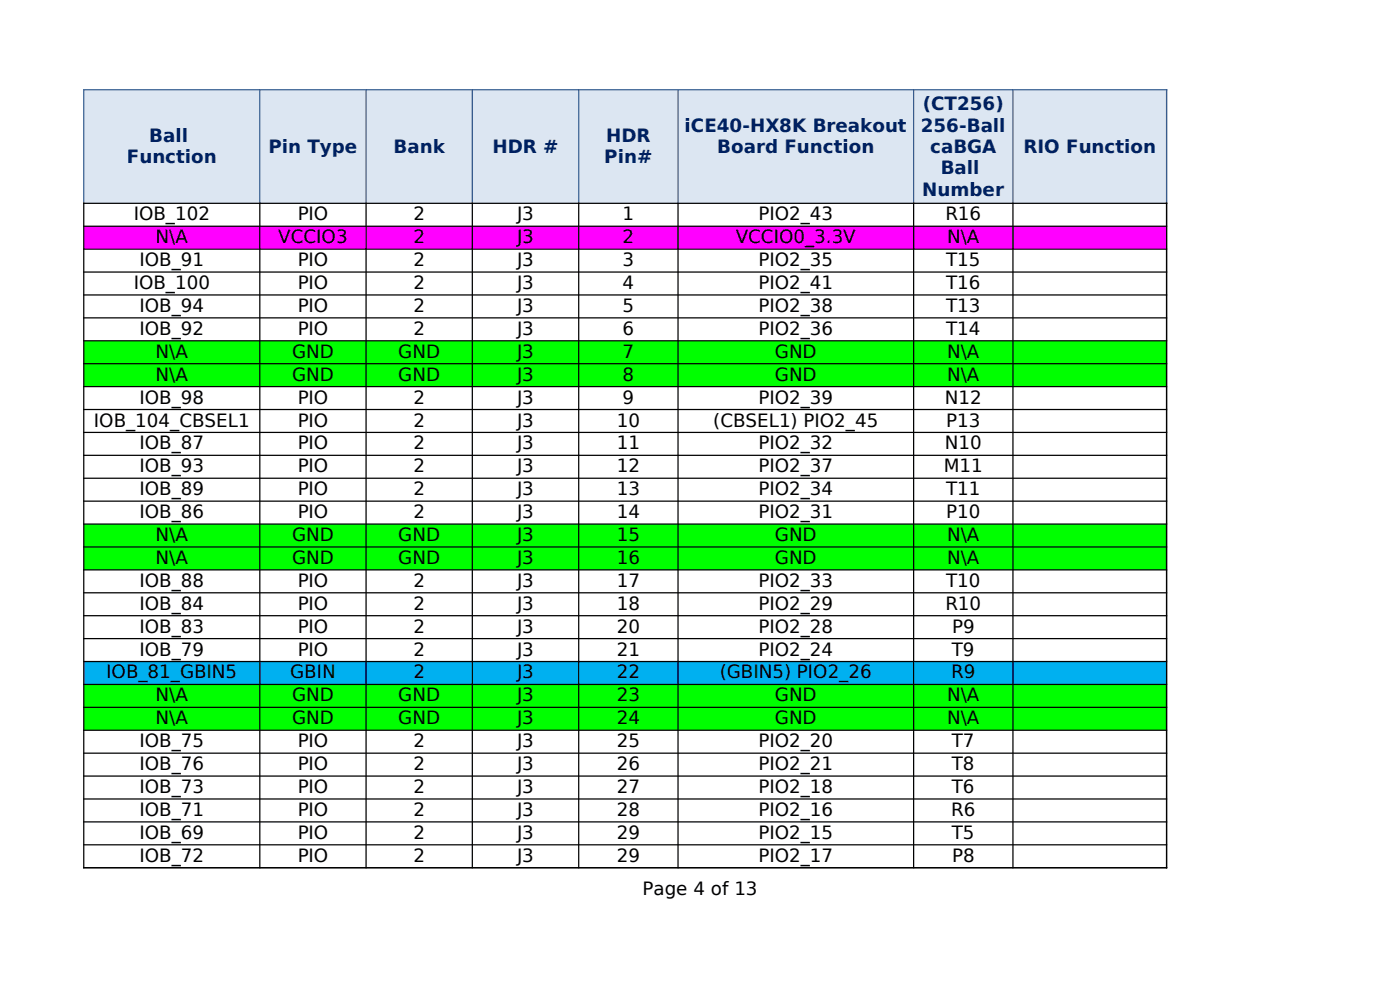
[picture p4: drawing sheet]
<svg xmlns="http://www.w3.org/2000/svg" width="297mm" height="210mm" viewBox="0 0 297 210" stroke-linecap="round" stroke-linejoin="round" font-family="sans-serif">
<defs><g id="words">
<g font-size="3.9" fill="#002060">
<text x="195.8" y="23.4">(CT256)</text>
<text x="145.2" y="27.9">iCE40-HX8K Breakout</text>
<text x="195.3" y="27.9">256-Ball</text>
<text x="26.9" y="34.7">Function</text>
<text x="31.6" y="30.2">Ball</text>
<text x="56.9" y="32.4">Pin Type</text>
<text x="83.5" y="32.4">Bank</text>
<text x="104.5" y="32.4">HDR #</text>
<text x="128.2" y="34.7">Pin#</text>
<text x="128.6" y="30.2">HDR</text>
<text x="152.1" y="32.4">Board Function</text>
<text x="197.3" y="32.4">caBGA</text>
<text x="217.1" y="32.4">RIO Function</text>
<text x="195.6" y="41.5">Number</text>
<text x="199.6" y="36.9">Ball</text>
</g>
<g font-size="3.9">
<text x="28.4" y="46.7">IOB_102</text>
<text x="63.2" y="46.7">PIO</text>
<text x="87.7" y="46.7">2</text>
<text x="109.7" y="46.7">J3</text>
<text x="132.1" y="46.7">1</text>
<text x="160.9" y="46.7">PIO2_43</text>
<text x="200.5" y="46.7">R16</text>
<text x="33" y="51.6">N\A</text>
<text x="59" y="51.6">VCCIO3</text>
<text x="87.7" y="51.6">2</text>
<text x="109.7" y="51.6">J3</text>
<text x="132.1" y="51.6">2</text>
<text x="156.1" y="51.6">VCCIO0_3.3V</text>
<text x="200.9" y="51.6">N\A</text>
<text x="29.6" y="56.4">IOB_91</text>
<text x="63.2" y="56.4">PIO</text>
<text x="87.7" y="56.4">2</text>
<text x="109.7" y="56.4">J3</text>
<text x="132.1" y="56.4">3</text>
<text x="160.9" y="56.4">PIO2_35</text>
<text x="200.7" y="56.4">T15</text>
<text x="28.4" y="61.3">IOB_100</text>
<text x="63.2" y="61.3">PIO</text>
<text x="87.7" y="61.3">2</text>
<text x="109.7" y="61.3">J3</text>
<text x="132.1" y="61.3">4</text>
<text x="160.9" y="61.3">PIO2_41</text>
<text x="200.7" y="61.3">T16</text>
<text x="29.6" y="66.2">IOB_94</text>
<text x="29.6" y="71">IOB_92</text>
<text x="63.2" y="66.2">PIO</text>
<text x="63.2" y="71">PIO</text>
<text x="87.7" y="66.2">2</text>
<text x="87.7" y="71">2</text>
<text x="109.7" y="66.2">J3</text>
<text x="109.7" y="71">J3</text>
<text x="132.1" y="66.2">5</text>
<text x="132.1" y="71">6</text>
<text x="160.9" y="66.2">PIO2_38</text>
<text x="160.9" y="71">PIO2_36</text>
<text x="200.7" y="66.2">T13</text>
<text x="200.7" y="71">T14</text>
<text x="33" y="75.9">N\A</text>
<text x="61.9" y="75.9">GND</text>
<text x="84.5" y="75.9">GND</text>
<text x="109.7" y="75.9">J3</text>
<text x="132.1" y="75.9">7</text>
<text x="164.4" y="75.9">GND</text>
<text x="200.9" y="75.9">N\A</text>
<text x="33" y="80.8">N\A</text>
<text x="61.9" y="80.8">GND</text>
<text x="84.5" y="80.8">GND</text>
<text x="109.7" y="80.8">J3</text>
<text x="132.1" y="80.8">8</text>
<text x="164.4" y="80.8">GND</text>
<text x="200.9" y="80.8">N\A</text>
<text x="29.6" y="85.6">IOB_98</text>
<text x="63.2" y="85.6">PIO</text>
<text x="87.7" y="85.6">2</text>
<text x="109.7" y="85.6">J3</text>
<text x="132.1" y="85.6">9</text>
<text x="160.9" y="85.6">PIO2_39</text>
<text x="200.5" y="85.6">N12</text>
<text x="19.9" y="90.5">IOB_104_CBSEL1</text>
<text x="29.6" y="95.3">IOB_87</text>
<text x="63.2" y="90.5">PIO</text>
<text x="63.2" y="95.3">PIO</text>
<text x="87.7" y="90.5">2</text>
<text x="87.7" y="95.3">2</text>
<text x="109.7" y="90.5">J3</text>
<text x="109.7" y="95.3">J3</text>
<text x="130.8" y="90.5">10</text>
<text x="130.8" y="95.3">11</text>
<text x="151.3" y="90.5">(CBSEL1) PIO2_45</text>
<text x="160.9" y="95.3">PIO2_32</text>
<text x="200.5" y="95.3">N10</text>
<text x="200.7" y="90.5">P13</text>
<text x="29.6" y="100.2">IOB_93</text>
<text x="63.2" y="100.2">PIO</text>
<text x="87.7" y="100.2">2</text>
<text x="109.7" y="100.2">J3</text>
<text x="130.8" y="100.2">12</text>
<text x="160.9" y="100.2">PIO2_37</text>
<text x="200.2" y="100.2">M11</text>
<text x="29.6" y="105.1">IOB_89</text>
<text x="63.2" y="105.1">PIO</text>
<text x="87.7" y="105.1">2</text>
<text x="109.7" y="105.1">J3</text>
<text x="130.8" y="105.1">13</text>
<text x="160.9" y="105.1">PIO2_34</text>
<text x="200.7" y="105.1">T11</text>
<text x="29.6" y="109.9">IOB_86</text>
<text x="63.2" y="109.9">PIO</text>
<text x="87.7" y="109.9">2</text>
<text x="109.7" y="109.9">J3</text>
<text x="130.8" y="109.9">14</text>
<text x="160.9" y="109.9">PIO2_31</text>
<text x="200.7" y="109.9">P10</text>
<text x="33" y="114.8">N\A</text>
<text x="33" y="119.6">N\A</text>
<text x="61.9" y="114.8">GND</text>
<text x="61.9" y="119.6">GND</text>
<text x="84.5" y="114.8">GND</text>
<text x="84.5" y="119.6">GND</text>
<text x="109.7" y="114.8">J3</text>
<text x="109.7" y="119.6">J3</text>
<text x="130.8" y="114.8">15</text>
<text x="130.8" y="119.6">16</text>
<text x="164.4" y="114.8">GND</text>
<text x="164.4" y="119.6">GND</text>
<text x="200.9" y="114.8">N\A</text>
<text x="200.9" y="119.6">N\A</text>
<text x="29.6" y="124.5">IOB_88</text>
<text x="63.2" y="124.5">PIO</text>
<text x="87.7" y="124.5">2</text>
<text x="109.7" y="124.5">J3</text>
<text x="130.8" y="124.5">17</text>
<text x="160.9" y="124.5">PIO2_33</text>
<text x="200.7" y="124.5">T10</text>
<text x="29.6" y="129.4">IOB_84</text>
<text x="63.2" y="129.4">PIO</text>
<text x="87.7" y="129.4">2</text>
<text x="109.7" y="129.4">J3</text>
<text x="130.8" y="129.4">18</text>
<text x="160.9" y="129.4">PIO2_29</text>
<text x="200.5" y="129.4">R10</text>
<text x="29.6" y="134.2">IOB_83</text>
<text x="63.2" y="134.2">PIO</text>
<text x="87.7" y="134.2">2</text>
<text x="109.7" y="134.2">J3</text>
<text x="130.8" y="134.2">20</text>
<text x="160.9" y="134.2">PIO2_28</text>
<text x="202" y="134.2">P9</text>
<text x="22.5" y="143.9">IOB_81_GBIN5</text>
<text x="29.6" y="139.1">IOB_79</text>
<text x="61.6" y="143.9">GBIN</text>
<text x="63.2" y="139.1">PIO</text>
<text x="87.7" y="139.1">2</text>
<text x="87.7" y="143.9">2</text>
<text x="109.7" y="139.1">J3</text>
<text x="109.7" y="143.9">J3</text>
<text x="130.8" y="139.1">21</text>
<text x="130.8" y="143.9">22</text>
<text x="152.7" y="143.9">(GBIN5) PIO2_26</text>
<text x="160.9" y="139.1">PIO2_24</text>
<text x="201.8" y="143.9">R9</text>
<text x="201.9" y="139.1">T9</text>
<text x="33" y="148.8">N\A</text>
<text x="61.9" y="148.8">GND</text>
<text x="84.5" y="148.8">GND</text>
<text x="109.7" y="148.8">J3</text>
<text x="130.8" y="148.8">23</text>
<text x="164.4" y="148.8">GND</text>
<text x="200.9" y="148.8">N\A</text>
<text x="33" y="153.6">N\A</text>
<text x="61.9" y="153.6">GND</text>
<text x="84.5" y="153.6">GND</text>
<text x="109.7" y="153.6">J3</text>
<text x="130.8" y="153.6">24</text>
<text x="164.4" y="153.6">GND</text>
<text x="200.9" y="153.6">N\A</text>
<text x="29.6" y="158.5">IOB_75</text>
<text x="63.2" y="158.5">PIO</text>
<text x="87.7" y="158.5">2</text>
<text x="109.7" y="158.5">J3</text>
<text x="130.8" y="158.5">25</text>
<text x="160.9" y="158.5">PIO2_20</text>
<text x="201.9" y="158.5">T7</text>
<text x="29.6" y="163.4">IOB_76</text>
<text x="63.2" y="163.4">PIO</text>
<text x="87.7" y="163.4">2</text>
<text x="109.7" y="163.4">J3</text>
<text x="130.8" y="163.4">26</text>
<text x="160.9" y="163.4">PIO2_21</text>
<text x="201.9" y="163.4">T8</text>
<text x="29.6" y="168.2">IOB_73</text>
<text x="29.6" y="173.1">IOB_71</text>
<text x="63.2" y="168.2">PIO</text>
<text x="63.2" y="173.1">PIO</text>
<text x="87.7" y="168.2">2</text>
<text x="87.7" y="173.1">2</text>
<text x="109.7" y="168.2">J3</text>
<text x="109.7" y="173.1">J3</text>
<text x="130.8" y="168.2">27</text>
<text x="130.8" y="173.1">28</text>
<text x="160.9" y="168.2">PIO2_18</text>
<text x="160.9" y="173.1">PIO2_16</text>
<text x="201.8" y="173.1">R6</text>
<text x="201.9" y="168.2">T6</text>
<text x="29.6" y="177.9">IOB_69</text>
<text x="63.2" y="177.9">PIO</text>
<text x="87.7" y="177.9">2</text>
<text x="109.7" y="177.9">J3</text>
<text x="130.8" y="177.9">29</text>
<text x="160.9" y="177.9">PIO2_15</text>
<text x="201.9" y="177.9">T5</text>
<text x="29.6" y="182.8">IOB_72</text>
<text x="63.2" y="182.8">PIO</text>
<text x="87.7" y="182.8">2</text>
<text x="109.7" y="182.8">J3</text>
<text x="130.8" y="182.8">29</text>
<text x="160.9" y="182.8">PIO2_17</text>
<text x="202" y="182.8">P8</text>
<text x="136.3" y="189.8">Page 4 of 13</text>
</g>
</g></defs>
<path d="M17.8 19h229.7v24.1h-229.7z" fill-rule="evenodd" fill="#dce6f2"/>
<path d="M100.2 43.1h22.5v4.9h-22.5z" fill-rule="evenodd" fill="#fff"/>
<path d="M17.8 48h229.7v4.8h-229.7z" fill-rule="evenodd" fill="#f0f"/>
<path d="M100.2 52.8h22.5v19.5h-22.5z" fill-rule="evenodd" fill="#fff"/>
<path d="M17.8 72.3h229.7v9.7h-229.7z" fill-rule="evenodd" fill="#0f0"/>
<path d="M100.2 82h22.5v29.2h-22.5z" fill-rule="evenodd" fill="#fff"/>
<path d="M17.8 111.1h229.7v9.8h-229.7z" fill-rule="evenodd" fill="#0f0"/>
<path d="M100.2 120.9h22.5v19.4h-22.5z" fill-rule="evenodd" fill="#fff"/>
<path d="M17.8 140.3h229.7v4.9h-229.7z" fill-rule="evenodd" fill="#00b0f0"/>
<path d="M17.8 145.2h229.7v9.7h-229.7z" fill-rule="evenodd" fill="#0f0"/>
<path d="M100.2 154.9h22.5v29.2h-22.5z" fill-rule="evenodd" fill="#fff"/>
<path d="M17.6 19h230M17.8 18.9v24.4M55.1 18.9v24.4M77.7 18.9v24.4M100.2 18.9v24.4M122.8 18.9v24.4M143.8 18.9v24.4M193.8 18.9v24.4M214.9 18.9v24.4M247.5 18.9v24.4" fill="none" stroke="#376092" stroke-width=".26"/>
<g fill="none" stroke="#000" stroke-width=".26">
<path d="M17.6 43.1h230M17.6 48h230M17.6 52.9h230M17.6 57.7h230M17.8 43v141.2M55.1 43v141.2M77.7 43v141.2M100.2 43v141.2M122.8 43v141.2M143.8 43v141.2M193.8 43v141.2M214.9 43v141.2"/>
<path d="M247.5 43v141.2M17.6 62.6h230M17.6 67.4h230M17.6 72.3h230M17.6 77.2h230M17.6 82h230M17.6 86.9h230M17.6 91.7h230M17.6 96.6h230M17.6 101.5h230M17.6 106.3h230M17.6 111.2h230"/>
<path d="M17.6 116h230M17.6 120.9h230M17.6 125.8h230M17.6 130.6h230M17.6 135.5h230M17.6 140.3h230M17.6 145.2h230M17.6 150.1h230M17.6 154.9h230M17.6 159.8h230M17.6 164.6h230M17.6 169.5h230"/>
<path d="M17.6 174.4h230M17.6 179.2h230M17.6 184.1h230"/>
</g>
<use href="#words"/>
</svg>
